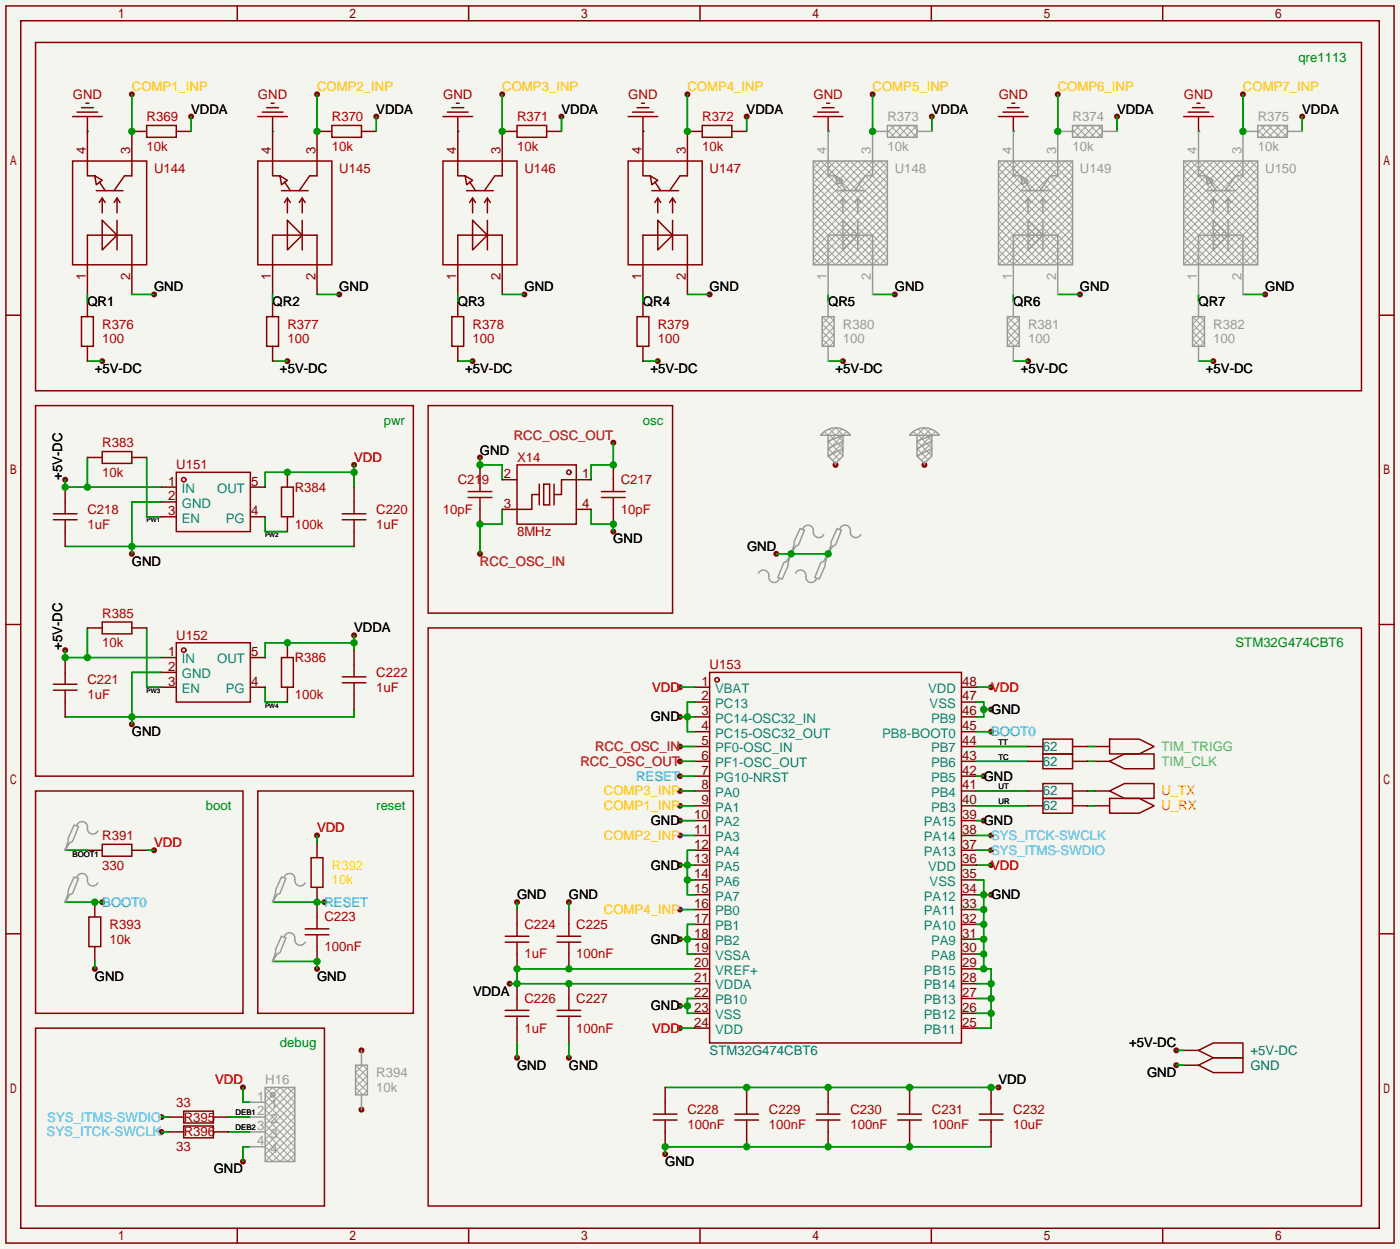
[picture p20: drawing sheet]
<svg xmlns="http://www.w3.org/2000/svg" width="240mm" height="214mm" viewBox="0 0 240 214" stroke-linecap="round" stroke-linejoin="round" font-family="sans-serif">
<defs><g id="words">
<g font-size="2.3" fill="#008000">
<text x="222.6" y="10.6">qre1113</text>
<text x="65.8" y="72.8">pwr</text>
<text x="110.2" y="72.8">osc</text>
<text x="211.8" y="110.9">STM32G474CBT6</text>
<text x="35.3" y="138.8">boot</text>
<text x="64.5" y="138.8">reset</text>
<text x="48" y="179.5">debug</text>
</g>
<g font-size="2.3" fill="#a90000">
<text x="12.5" y="16.9">GND</text>
<text x="44.2" y="16.9">GND</text>
<text x="76" y="16.9">GND</text>
<text x="107.7" y="16.9">GND</text>
<text x="139.5" y="16.9">GND</text>
<text x="171.2" y="16.9">GND</text>
<text x="203" y="16.9">GND</text>
<text x="25.1" y="20.7">R369</text>
<text x="56.9" y="20.7">R370</text>
<text x="88.6" y="20.7">R371</text>
<text x="120.4" y="20.7">R372</text>
<text x="25.1" y="25.8">10k</text>
<text x="26.4" y="29.6">U144</text>
<text x="56.9" y="25.8">10k</text>
<text x="58.2" y="29.6">U145</text>
<text x="88.6" y="25.8">10k</text>
<text x="89.9" y="29.6">U146</text>
<text x="120.4" y="25.8">10k</text>
<text x="121.7" y="29.6">U147</text>
<text x="17.5" y="58.8">100</text>
<text x="17.5" y="56.3">R376</text>
<text x="49.3" y="58.8">100</text>
<text x="49.3" y="56.3">R377</text>
<text x="81" y="58.8">100</text>
<text x="81" y="56.3">R378</text>
<text x="112.8" y="58.8">100</text>
<text x="112.8" y="56.3">R379</text>
<text x="17.5" y="76.6">R383</text>
<text x="17.5" y="81.7">10k</text>
<text x="30.2" y="80.4">U151</text>
<text x="78.5" y="83">C219</text>
<text x="88.6" y="79.2">X14</text>
<text x="106.4" y="83">C217</text>
<text x="15" y="88">C218</text>
<text x="50.5" y="84.2">R384</text>
<text x="64.5" y="88">C220</text>
<text x="75.9" y="88">10pF</text>
<text x="106.4" y="88">10pF</text>
<text x="15" y="90.6">1uF</text>
<text x="50.5" y="90.6">100k</text>
<text x="64.5" y="90.6">1uF</text>
<text x="88.6" y="91.9">8MHz</text>
<text x="17.5" y="105.8">R385</text>
<text x="17.5" y="110.9">10k</text>
<text x="30.2" y="109.6">U152</text>
<text x="50.5" y="113.4">R386</text>
<text x="15" y="117.3">C221</text>
<text x="15" y="119.8">1uF</text>
<text x="50.5" y="119.8">100k</text>
<text x="64.5" y="116">C222</text>
<text x="64.5" y="118.5">1uF</text>
<text x="121.7" y="114.7">U153</text>
<text x="17.5" y="143.9">R391</text>
<text x="17.5" y="149">330</text>
<text x="18.8" y="159.2">R393</text>
<text x="18.8" y="161.7">10k</text>
<text x="55.6" y="157.9">C223</text>
<text x="89.9" y="159.2">C224</text>
<text x="98.8" y="159.2">C225</text>
<text x="55.6" y="163">100nF</text>
<text x="89.9" y="164.2">1uF</text>
<text x="98.8" y="164.2">100nF</text>
<text x="89.9" y="171.9">C226</text>
<text x="98.8" y="171.9">C227</text>
<text x="89.9" y="176.9">1uF</text>
<text x="98.8" y="176.9">100nF</text>
<text x="30.2" y="189.6">33</text>
<text x="117.9" y="190.9">C228</text>
<text x="131.8" y="190.9">C229</text>
<text x="145.8" y="190.9">C230</text>
<text x="159.8" y="190.9">C231</text>
<text x="173.7" y="190.9">C232</text>
<text x="30.2" y="197.3">33</text>
<text x="31.5" y="194.7">R396</text>
<text x="31.5" y="192.2">R395</text>
<text x="117.9" y="193.5">100nF</text>
<text x="131.8" y="193.5">100nF</text>
<text x="145.8" y="193.5">100nF</text>
<text x="159.8" y="193.5">100nF</text>
<text x="173.7" y="193.5">10uF</text>
</g>
<g font-size="2.3" fill="#fc3">
<text x="22.6" y="15.7">COMP1_INP</text>
<text x="54.4" y="15.7">COMP2_INP</text>
<text x="86.1" y="15.7">COMP3_INP</text>
<text x="117.9" y="15.7">COMP4_INP</text>
<text x="149.6" y="15.7">COMP5_INP</text>
<text x="181.4" y="15.7">COMP6_INP</text>
<text x="213.1" y="15.7">COMP7_INP</text>
<text x="103.5" y="136.3">COMP3_INP</text>
<text x="103.5" y="138.8">COMP1_INP</text>
<text x="103.5" y="143.9">COMP2_INP</text>
<text x="103.5" y="156.6">COMP4_INP</text>
</g>
<g font-size="2.3">
<text x="32.8" y="19.5">VDDA</text>
<text x="64.5" y="19.5">VDDA</text>
<text x="96.3" y="19.5">VDDA</text>
<text x="128" y="19.5">VDDA</text>
<text x="159.8" y="19.5">VDDA</text>
<text x="191.5" y="19.5">VDDA</text>
<text x="223.3" y="19.5">VDDA</text>
<text x="15" y="52.5">QR1</text>
<text x="26.4" y="49.9">GND</text>
<text x="46.7" y="52.5">QR2</text>
<text x="58.2" y="49.9">GND</text>
<text x="78.5" y="52.5">QR3</text>
<text x="89.9" y="49.9">GND</text>
<text x="110.2" y="52.5">QR4</text>
<text x="121.7" y="49.9">GND</text>
<text x="142" y="52.5">QR5</text>
<text x="153.4" y="49.9">GND</text>
<text x="173.7" y="52.5">QR6</text>
<text x="185.2" y="49.9">GND</text>
<text x="205.5" y="52.5">QR7</text>
<text x="216.9" y="49.9">GND</text>
<text x="16.3" y="63.9">+5V-DC</text>
<text x="48" y="63.9">+5V-DC</text>
<text x="79.8" y="63.9">+5V-DC</text>
<text x="111.5" y="63.9">+5V-DC</text>
<text x="143.3" y="63.9">+5V-DC</text>
<text x="175" y="63.9">+5V-DC</text>
<text x="206.8" y="63.9">+5V-DC</text>
<text x="82.3" y="77.9">GND</text>
<text x="10.7" y="82.2" transform="rotate(-90 10.7 82.2)">+5V-DC</text>
<text x="105.2" y="93.1">GND</text>
<text x="128.1" y="94.4">GND</text>
<text x="22.6" y="96.9">GND</text>
<text x="10.7" y="111.4" transform="rotate(-90 10.7 111.4)">+5V-DC</text>
<text x="60.7" y="108.4">VDDA</text>
<text x="111.6" y="123.6">GND</text>
<text x="169.9" y="122.3">GND</text>
<text x="22.6" y="126.1">GND</text>
<text x="168.7" y="133.8">GND</text>
<text x="111.6" y="141.4">GND</text>
<text x="168.7" y="141.4">GND</text>
<text x="111.6" y="149">GND</text>
<text x="88.6" y="154.1">GND</text>
<text x="97.5" y="154.1">GND</text>
<text x="169.9" y="154.1">GND</text>
<text x="111.6" y="161.7">GND</text>
<text x="16.3" y="168.1">GND</text>
<text x="54.4" y="168.1">GND</text>
<text x="81.1" y="170.6">VDDA</text>
<text x="111.6" y="173.1">GND</text>
<text x="193.6" y="179.5">+5V-DC</text>
<text x="88.6" y="183.3">GND</text>
<text x="97.5" y="183.3">GND</text>
<text x="171.2" y="185.8">VDD</text>
<text x="196.7" y="184.6">GND</text>
<text x="36.6" y="201.1">GND</text>
<text x="114" y="199.8">GND</text>
</g>
<g font-size="2.3" fill="#999">
<text x="152.1" y="20.7">R373</text>
<text x="183.9" y="20.7">R374</text>
<text x="215.6" y="20.7">R375</text>
<text x="141.7" y="26.3" transform="rotate(-90 141.7 26.3)">4</text>
<text x="149.3" y="26.3" transform="rotate(-90 149.3 26.3)">3</text>
<text x="152.1" y="25.8">10k</text>
<text x="153.4" y="29.6">U148</text>
<text x="173.5" y="26.3" transform="rotate(-90 173.5 26.3)">4</text>
<text x="181.1" y="26.3" transform="rotate(-90 181.1 26.3)">3</text>
<text x="183.9" y="25.8">10k</text>
<text x="185.2" y="29.6">U149</text>
<text x="205.2" y="26.3" transform="rotate(-90 205.2 26.3)">4</text>
<text x="212.8" y="26.3" transform="rotate(-90 212.8 26.3)">3</text>
<text x="215.6" y="25.8">10k</text>
<text x="216.9" y="29.6">U150</text>
<text x="141.7" y="47.9" transform="rotate(-90 141.7 47.9)">1</text>
<text x="149.3" y="47.9" transform="rotate(-90 149.3 47.9)">2</text>
<text x="173.5" y="47.9" transform="rotate(-90 173.5 47.9)">1</text>
<text x="181.1" y="47.9" transform="rotate(-90 181.1 47.9)">2</text>
<text x="205.2" y="47.9" transform="rotate(-90 205.2 47.9)">1</text>
<text x="212.8" y="47.9" transform="rotate(-90 212.8 47.9)">2</text>
<text x="144.5" y="58.8">100</text>
<text x="144.5" y="56.3">R380</text>
<text x="176.3" y="58.8">100</text>
<text x="176.3" y="56.3">R381</text>
<text x="208" y="58.8">100</text>
<text x="208" y="56.3">R382</text>
<text x="45.5" y="185.8">H16</text>
<text x="64.5" y="184.6">R394</text>
<text x="44.1" y="188.6">1</text>
<text x="44.1" y="191.1">2</text>
<text x="46.4" y="189.9">1</text>
<text x="64.5" y="187.1">10k</text>
<text x="44.1" y="193.7">3</text>
<text x="44.1" y="196.2">4</text>
<text x="46.4" y="192.4">2</text>
<text x="46.4" y="195">3</text>
<text x="46.4" y="197.5">4</text>
</g>
<g font-size="2.3" fill="#840000">
<text x="14.7" y="26.3" transform="rotate(-90 14.7 26.3)">4</text>
<text x="22.3" y="26.3" transform="rotate(-90 22.3 26.3)">3</text>
<text x="46.5" y="26.3" transform="rotate(-90 46.5 26.3)">4</text>
<text x="54.1" y="26.3" transform="rotate(-90 54.1 26.3)">3</text>
<text x="78.2" y="26.3" transform="rotate(-90 78.2 26.3)">4</text>
<text x="85.8" y="26.3" transform="rotate(-90 85.8 26.3)">3</text>
<text x="110" y="26.3" transform="rotate(-90 110 26.3)">4</text>
<text x="117.6" y="26.3" transform="rotate(-90 117.6 26.3)">3</text>
<text x="14.7" y="47.9" transform="rotate(-90 14.7 47.9)">1</text>
<text x="22.3" y="47.9" transform="rotate(-90 22.3 47.9)">2</text>
<text x="46.5" y="47.9" transform="rotate(-90 46.5 47.9)">1</text>
<text x="54.1" y="47.9" transform="rotate(-90 54.1 47.9)">2</text>
<text x="78.2" y="47.9" transform="rotate(-90 78.2 47.9)">1</text>
<text x="85.8" y="47.9" transform="rotate(-90 85.8 47.9)">2</text>
<text x="110" y="47.9" transform="rotate(-90 110 47.9)">1</text>
<text x="117.6" y="47.9" transform="rotate(-90 117.6 47.9)">2</text>
<text x="28.8" y="83.2">1</text>
<text x="43.1" y="83.2">5</text>
<text x="86.4" y="81.9">2</text>
<text x="99.8" y="81.9">1</text>
<text x="28.8" y="85.7">2</text>
<text x="28.8" y="88.3">3</text>
<text x="43.1" y="88.3">4</text>
<text x="86.4" y="87">3</text>
<text x="99.8" y="87">4</text>
<text x="28.8" y="112.4">1</text>
<text x="43.1" y="112.4">5</text>
<text x="28.8" y="114.9">2</text>
<text x="28.8" y="117.5">3</text>
<text x="43.1" y="117.5">4</text>
<text x="120.3" y="117.5">1</text>
<text x="165" y="117.5">48</text>
<text x="120.3" y="120">2</text>
<text x="120.3" y="122.6">3</text>
<text x="120.3" y="125.1">4</text>
<text x="165" y="125.1">45</text>
<text x="165" y="122.6">46</text>
<text x="165" y="120">47</text>
<text x="120.3" y="127.6">5</text>
<text x="120.3" y="130.2">6</text>
<text x="165" y="130.2">43</text>
<text x="165" y="127.6">44</text>
<text x="120.3" y="132.7">7</text>
<text x="120.3" y="135.3">8</text>
<text x="120.3" y="137.8">9</text>
<text x="165" y="137.8">40</text>
<text x="165" y="135.3">41</text>
<text x="165" y="132.7">42</text>
<text x="119" y="140.3">10</text>
<text x="119" y="142.9">11</text>
<text x="165" y="142.9">38</text>
<text x="165" y="140.3">39</text>
<text x="119" y="145.4">12</text>
<text x="119" y="148">13</text>
<text x="165" y="148">36</text>
<text x="165" y="145.4">37</text>
<text x="119" y="150.5">14</text>
<text x="119" y="153">15</text>
<text x="119" y="155.6">16</text>
<text x="165" y="155.6">33</text>
<text x="165" y="153">34</text>
<text x="165" y="150.5">35</text>
<text x="119" y="158.1">17</text>
<text x="119" y="160.7">18</text>
<text x="165" y="160.7">31</text>
<text x="165" y="158.1">32</text>
<text x="119" y="163.2">19</text>
<text x="119" y="165.7">20</text>
<text x="165" y="165.7">29</text>
<text x="165" y="163.2">30</text>
<text x="119" y="168.3">21</text>
<text x="119" y="170.8">22</text>
<text x="119" y="173.4">23</text>
<text x="165" y="173.4">26</text>
<text x="165" y="170.8">27</text>
<text x="165" y="168.3">28</text>
<text x="119" y="175.9">24</text>
<text x="165" y="175.9">25</text>
</g>
<g font-size="2.3" fill="#c33">
<text x="88.1" y="75.3">RCC_OSC_OUT</text>
<text x="82.3" y="96.9">RCC_OSC_IN</text>
<text x="99.5" y="131.2">RCC_OSC_OUT</text>
<text x="102" y="128.7">RCC_OSC_IN</text>
</g>
<g font-size="2.3" fill="#f00">
<text x="60.7" y="79.2">VDD</text>
<text x="111.8" y="118.5">VDD</text>
<text x="169.9" y="118.5">VDD</text>
<text x="54.4" y="142.7">VDD</text>
<text x="26.4" y="145.2">VDD</text>
<text x="169.9" y="149">VDD</text>
<text x="111.8" y="176.9">VDD</text>
<text x="36.9" y="185.8">VDD</text>
</g>
<g font-size="2.3" fill="#008484">
<text x="31.2" y="84.5">IN</text>
<text x="31.2" y="87">GND</text>
<text x="31.2" y="89.5">EN</text>
<text x="37.2" y="84.5">OUT</text>
<text x="38.7" y="89.5">PG</text>
<text x="31.2" y="113.7">IN</text>
<text x="37.2" y="113.7">OUT</text>
<text x="31.2" y="116.2">GND</text>
<text x="31.2" y="118.8">EN</text>
<text x="38.7" y="118.8">PG</text>
<text x="122.6" y="118.8">VBAT</text>
<text x="159.1" y="118.8">VDD</text>
<text x="122.6" y="121.3">PC13</text>
<text x="122.6" y="123.8">PC14-OSC32_IN</text>
<text x="159.4" y="121.3">VSS</text>
<text x="159.6" y="123.8">PB9</text>
<text x="122.6" y="126.4">PC15-OSC32_OUT</text>
<text x="122.6" y="128.9">PF0-OSC_IN</text>
<text x="122.6" y="131.5">PF1-OSC_OUT</text>
<text x="151.2" y="126.4">PB8-BOOT0</text>
<text x="159.6" y="131.5">PB6</text>
<text x="159.6" y="128.9">PB7</text>
<text x="122.6" y="134">PG10-NRST</text>
<text x="122.6" y="136.5">PA0</text>
<text x="159.6" y="136.5">PB4</text>
<text x="159.6" y="134">PB5</text>
<text x="122.6" y="139.1">PA1</text>
<text x="122.6" y="141.6">PA2</text>
<text x="158.4" y="141.6">PA15</text>
<text x="159.6" y="139.1">PB3</text>
<text x="122.6" y="144.2">PA3</text>
<text x="122.6" y="146.7">PA4</text>
<text x="122.6" y="149.2">PA5</text>
<text x="158.4" y="146.7">PA13</text>
<text x="158.4" y="144.2">PA14</text>
<text x="159.1" y="149.2">VDD</text>
<text x="122.6" y="151.8">PA6</text>
<text x="122.6" y="154.3">PA7</text>
<text x="158.4" y="154.3">PA12</text>
<text x="159.4" y="151.8">VSS</text>
<text x="122.6" y="156.9">PB0</text>
<text x="122.6" y="159.4">PB1</text>
<text x="122.6" y="161.9">PB2</text>
<text x="158.4" y="159.4">PA10</text>
<text x="158.4" y="156.9">PA11</text>
<text x="159.6" y="161.9">PA9</text>
<text x="122.6" y="164.5">VSSA</text>
<text x="122.6" y="167">VREF+</text>
<text x="158.4" y="167">PB15</text>
<text x="159.6" y="164.5">PA8</text>
<text x="122.6" y="169.6">VDDA</text>
<text x="122.6" y="172.1">PB10</text>
<text x="158.4" y="172.1">PB13</text>
<text x="158.4" y="169.6">PB14</text>
<text x="122.6" y="174.6">VSS</text>
<text x="122.6" y="177.2">VDD</text>
<text x="158.4" y="177.2">PB11</text>
<text x="158.4" y="174.6">PB12</text>
</g>
<g font-size="2.3" fill="#36f">
<text x="169.9" y="126.1">BOOT0</text>
<text x="109.1" y="133.8">RESET</text>
<text x="17.5" y="155.4">BOOT0</text>
<text x="55.6" y="155.4">RESET</text>
</g>
<g font-size="2.3" fill="#006464">
<text x="178.8" y="128.7">62</text>
<text x="178.8" y="131.2">62</text>
<text x="178.8" y="136.3">62</text>
<text x="178.8" y="138.8">62</text>
<text x="121.7" y="180.8">STM32G474CBT6</text>
<text x="214.4" y="180.8">+5V-DC</text>
<text x="214.4" y="183.3">GND</text>
</g>
<g font-size="2.3" fill="#6c3">
<text x="199.1" y="131.2">TIM_CLK</text>
<text x="199.1" y="128.7">TIM_TRIGG</text>
</g>
<g font-size="2.3" fill="#f60">
<text x="199.1" y="136.3">U_TX</text>
<text x="199.1" y="138.8">U_RX</text>
</g>
<g font-size="2.3" fill="#6cf">
<text x="169.9" y="143.9">SYS_ITCK-SWCLK</text>
<text x="169.9" y="146.5">SYS_ITMS-SWDIO</text>
<text x="8" y="194.7">SYS_ITCK-SWCLK</text>
<text x="8.1" y="192.2">SYS_ITMS-SWDIO</text>
</g>
<g font-size="2.3" fill="#ff0">
<text x="56.9" y="149">R392</text>
<text x="56.9" y="151.5">10k</text>
</g>
<g font-size="1.3">
<text x="171.2" y="130.2">TC</text>
<text x="171.2" y="127.6">TT</text>
<text x="171.2" y="135.2">UT</text>
<text x="171.2" y="137.8">UR</text>
<text x="12.4" y="146.9">BOOT1</text>
<text x="40.4" y="191.1">DEB1</text>
<text x="40.4" y="193.7">DEB2</text>
</g>
<g font-size="1.1">
<text x="25.1" y="89.5">PW1</text>
<text x="45.5" y="92.1">PW2</text>
<text x="25.1" y="118.7">PW3</text>
<text x="45.5" y="121.3">PW4</text>
</g>
</g></defs>
<path d="M0 0h240v214h-240z" fill="#f5f5f0"/>
<g fill="#850000">
<circle cx="143.3" cy="79.7" r=".51"/>
<circle cx="158.5" cy="79.7" r=".51"/>
<circle cx="62" cy="190.2" r=".51"/>
<circle cx="62" cy="180" r=".51"/>
<circle cx="41.7" cy="199" r=".51"/>
<circle cx="105.2" cy="91.1" r=".51"/>
<circle cx="105.2" cy="75.9" r=".51"/>
<circle cx="82.3" cy="94.9" r=".51"/>
<circle cx="82.3" cy="78.4" r=".51"/>
<circle cx="11.2" cy="82.2" r=".51"/>
<circle cx="22.6" cy="94.9" r=".51"/>
<circle cx="60.7" cy="79.7" r=".51"/>
<circle cx="11.2" cy="111.4" r=".51"/>
<circle cx="22.6" cy="124.1" r=".51"/>
<circle cx="60.7" cy="108.9" r=".51"/>
<circle cx="17.5" cy="154.6" r=".51"/>
<circle cx="169.9" cy="117.8" r=".51"/>
<circle cx="169.9" cy="148.2" r=".51"/>
<circle cx="116.6" cy="176.2" r=".51"/>
<circle cx="114" cy="197.8" r=".51"/>
<circle cx="171.2" cy="186.3" r=".51"/>
<circle cx="41.7" cy="186.3" r=".51"/>
<circle cx="26.4" cy="145.7" r=".51"/>
<circle cx="169.9" cy="125.4" r=".51"/>
<circle cx="116.6" cy="148.2" r=".51"/>
<circle cx="116.6" cy="160.9" r=".51"/>
<circle cx="116.6" cy="172.4" r=".51"/>
<circle cx="116.6" cy="140.6" r=".51"/>
<circle cx="116.6" cy="127.9" r=".51"/>
<circle cx="116.6" cy="130.5" r=".51"/>
<circle cx="116.6" cy="133" r=".51"/>
<circle cx="116.6" cy="117.8" r=".51"/>
<circle cx="55.6" cy="154.6" r=".51"/>
<circle cx="54.4" cy="166" r=".51"/>
<circle cx="17.5" cy="61.9" r=".51"/>
<circle cx="49.3" cy="61.9" r=".51"/>
<circle cx="81" cy="61.9" r=".51"/>
<circle cx="112.8" cy="61.9" r=".51"/>
<circle cx="144.5" cy="61.9" r=".51"/>
<circle cx="176.3" cy="61.9" r=".51"/>
<circle cx="208" cy="61.9" r=".51"/>
<circle cx="32.8" cy="20" r=".51"/>
<circle cx="64.5" cy="20" r=".51"/>
<circle cx="96.3" cy="20" r=".51"/>
<circle cx="128" cy="20" r=".51"/>
<circle cx="159.8" cy="20" r=".51"/>
<circle cx="191.5" cy="20" r=".51"/>
<circle cx="223.3" cy="20" r=".51"/>
<circle cx="22.6" cy="16.2" r=".51"/>
<circle cx="54.4" cy="16.2" r=".51"/>
<circle cx="86.1" cy="16.2" r=".51"/>
<circle cx="117.9" cy="16.2" r=".51"/>
<circle cx="149.6" cy="16.2" r=".51"/>
<circle cx="181.4" cy="16.2" r=".51"/>
<circle cx="213.1" cy="16.2" r=".51"/>
<circle cx="201.7" cy="182.5" r=".51"/>
<circle cx="26.4" cy="50.5" r=".51"/>
<circle cx="58.2" cy="50.5" r=".51"/>
<circle cx="89.9" cy="50.5" r=".51"/>
<circle cx="121.7" cy="50.5" r=".51"/>
<circle cx="153.4" cy="50.5" r=".51"/>
<circle cx="185.2" cy="50.5" r=".51"/>
<circle cx="216.9" cy="50.5" r=".51"/>
<circle cx="116.6" cy="138.1" r=".51"/>
<circle cx="116.6" cy="143.2" r=".51"/>
<circle cx="116.6" cy="135.5" r=".51"/>
<circle cx="116.6" cy="155.9" r=".51"/>
<circle cx="116.6" cy="122.8" r=".51"/>
<circle cx="97.5" cy="154.6" r=".51"/>
<circle cx="88.6" cy="154.6" r=".51"/>
<circle cx="97.5" cy="181.3" r=".51"/>
<circle cx="88.6" cy="181.3" r=".51"/>
<circle cx="87.4" cy="168.6" r=".51"/>
<circle cx="169.9" cy="121.6" r=".51"/>
<circle cx="169.9" cy="153.3" r=".51"/>
<circle cx="169.9" cy="143.2" r=".51"/>
<circle cx="169.9" cy="145.7" r=".51"/>
<circle cx="27.7" cy="191.4" r=".51"/>
<circle cx="27.7" cy="194" r=".51"/>
<circle cx="16.3" cy="166" r=".51"/>
<circle cx="54.4" cy="143.2" r=".51"/>
<circle cx="201.7" cy="180" r=".51"/>
<circle cx="133.1" cy="94.9" r=".51"/>
<circle cx="168.7" cy="140.6" r=".51"/>
<circle cx="168.7" cy="133" r=".51"/>
</g>
<g fill="none" stroke="#850000" stroke-width=".25">
<path d="M1 1h238v212h-238zM3.6 3.6h232.9v206.9h-232.9zM6.1 7.3h227.3v59.7h-227.3zM12.4 20h5.1M13.2 19.2h3.6M14 18.5h2M14.7 17.7h.5M15 20v10.1h1.3M40.7 1v2.6M44.2 20h5.1M45 19.2h3.5M45.7 18.5h2.1"/>
<path d="M46.5 17.7h.5M46.7 20v10.1h1.3M75.9 20h5.1M76.7 19.2h3.6M77.5 18.5h2M78.2 17.7h.5M78.5 20v10.1h1.3M80.3 1v2.6M107.7 20h5.1M108.5 19.2h3.5M109.2 18.5h2.1M110 17.7h.5"/>
<path d="M110.2 20v10.1h1.3M120 1v2.6M139.4 20h5.1M140.2 19.2h3.6M141 18.5h2M141.7 17.7h.5M142 20v2.5M159.7 1v2.6M171.2 20h5.1M172 19.2h3.5M172.7 18.5h2.1M173.5 17.7h.5"/>
<path d="M173.7 20v2.5M199.3 1v2.6M202.9 20h5.1M203.7 19.2h3.6M204.5 18.5h2M205.2 17.7h.5M205.5 20v2.5M12.4 27.6h12.7v17.8h-12.7zM16.3 30.1l1.2 .8-1 .8zM16.5 32.7h4.6M17 31.2l1 1.5M17.5 37.8l2.6 2.5-2.6 2.5z"/>
<path d="M17.5 33.9v2.6M17.5 33.9l-.5 .8M17.5 33.9l.5 .8M20.1 33.9v2.6M20.1 37.8v5M20.1 33.9l-.5 .8M20.1 33.9l.5 .8M25.1 21.5h5.1v2h-5.1zM25.1 22.5h-2.5v7.6h-1.3l-1.7 2.6M30.2 22.5h2.6M44.2 27.6h12.7v17.8h-12.7zM48 30.1l1.3 .8-1 .8z"/>
<path d="M48.3 32.7h4.5M48.8 31.2l1 1.5M49.3 37.8l2.5 2.5-2.5 2.5zM49.3 33.9v2.6M49.3 33.9l-.5 .8M49.3 33.9l.5 .8M51.8 33.9v2.6M51.8 37.8v5M51.8 33.9l-.5 .8M51.8 33.9l.5 .8M56.9 21.5h5.1v2h-5.1zM56.9 22.5h-2.5v7.6h-1.3l-1.8 2.6"/>
<path d="M62 22.5h2.5M75.9 27.6h12.7v17.8h-12.7zM79.8 30.1l1.2 .8-1 .8zM80 32.7h4.6M80.5 31.2l1 1.5M81 37.8l2.6 2.5-2.6 2.5zM81 33.9v2.6M81 33.9l-.5 .8M81 33.9l.5 .8M83.6 33.9v2.6M83.6 37.8v5M83.6 33.9l-.5 .8"/>
<path d="M83.6 33.9l.5 .8M88.6 21.5h5.1v2h-5.1zM88.6 22.5h-2.5v7.6h-1.3l-1.7 2.6M93.7 22.5h2.6M107.7 27.6h12.7v17.8h-12.7zM111.5 30.1l1.3 .8-1 .8zM111.8 32.7h4.5M112.3 31.2l1 1.5M112.8 37.8l2.5 2.5-2.5 2.5zM112.8 33.9v2.6M112.8 33.9l-.5 .8M112.8 33.9l.5 .8"/>
<path d="M115.3 33.9v2.6M115.3 37.8v5M115.3 33.9l-.5 .8M115.3 33.9l.5 .8M120.4 21.5h5.1v2h-5.1zM120.4 22.5h-2.5v7.6h-1.3l-1.8 2.6M125.5 22.5h2.5M1 54h2.6M14 54.3h2v5h-2zM15 50.5v-10.2h7.6v10.2M15 51.7v2.6M15 59.3v2.6"/>
<path d="M45.7 54.3h2.1v5h-2.1zM46.7 50.5v-10.2h7.7v10.2M46.7 51.7v2.6M46.7 59.3v2.6M77.5 54.3h2v5h-2zM78.5 50.5v-10.2h7.6v10.2M78.5 51.7v2.6M78.5 59.3v2.6M109.2 54.3h2.1v5h-2.1zM110.2 50.5v-10.2h7.7v10.2M110.2 51.7v2.6M110.2 59.3v2.6"/>
<path d="M236.5 54h2.5M6.1 69.5h64.8v63.5h-64.8zM15 78.4h2.5M17.5 77.4h5.1v2h-5.1zM22.6 78.4h2.5M73.4 69.5h41.9v35.6h-41.9zM82.3 79.7v4.5M88.6 79.7h10.2v10.1h-10.2zM105.2 79.7v4.5M9.1 88h4.1M9.1 89.1h4.1M11.2 83.5v4.5"/>
<path d="M11.2 89.1v4.5M27.7 83.5h2.5M27.7 86h2.5M27.7 88.6h2.5M30.2 80.9h12.7v10.2h-12.7zM42.9 83.5h2.6M42.9 88.6h2.6M48.3 83.5h2v5.1h-2zM49.3 80.9v2.6M49.3 88.6v2.5M58.7 88h4M58.7 89.1h4"/>
<path d="M60.7 83.5v4.5M60.7 89.1v4.5M80.3 84.2h4M80.3 85.3h4M82.3 85.3v4.5M86.1 82.2h2.5M92.5 84.7h-1.3v2.6h-5.1M92.5 83v3.5M93.2 83h1v3.5h-1zM95 83v3.5M98.8 87.3h2.5M101.3 82.2h-5v2.5h-1.3"/>
<path d="M103.1 84.2h4.1M103.1 85.3h4.1M105.2 85.3v4.5M1 107h2.6M9.1 117.3h4.1M9.1 118.3h4.1M11.2 112.7v4.6M11.2 118.3v4.5M15 107.6h2.5M17.5 106.6h5.1v2h-5.1zM22.6 107.6h2.5M27.7 112.7h2.5"/>
<path d="M27.7 115.2h2.5M27.7 117.8h2.5M30.2 110.1h12.7v10.2h-12.7zM42.9 112.7h2.6M42.9 117.8h2.6M48.3 112.7h2v5.1h-2zM49.3 110.1v2.6M49.3 117.8v2.5M58.7 116h4M58.7 117h4M60.7 111.4v4.6M60.7 117v4.6"/>
<path d="M73.4 107.6h160v99.1h-160zM119.1 117.8h2.6M121.7 115.2h43.1v63.5h-43.1zM164.8 117.8h2.6M236.5 107h2.5M6.1 135.5h35.6v38.1h-35.6zM44.2 135.5h26.7v38.1h-26.7zM119.1 130.5h2.6M119.1 120.3h2.6M119.1 122.8h2.6M119.1 125.4h2.6M119.1 127.9h2.6"/>
<path d="M119.1 133h2.6M119.1 135.5h2.6M119.1 138.1h2.6M164.8 130.5h2.6M164.8 120.3h2.6M164.8 122.8h2.6M164.8 125.4h2.6M164.8 127.9h2.6M164.8 133h2.6M164.8 135.5h2.6M164.8 138.1h2.6M176.3 130.5h2.5"/>
<path d="M176.3 127.9h2.5M176.3 135.5h2.5M176.3 138.1h2.5M178.8 126.7h5.1v2.5h-5.1zM178.8 129.2h5.1v2.5h-5.1zM178.8 134.3h5.1v2.5h-5.1zM178.8 136.8h5.1v2.6h-5.1zM183.9 130.5h2.5M183.9 127.9h2.5M183.9 135.5h2.5M183.9 138.1h2.5M187.7 130.5h2.5"/>
<path d="M187.7 127.9h2.5M187.7 135.5h2.5M187.7 138.1h2.5M190.2 130.5l2.6-1.3h5.1v2.5h-5.1zM190.2 135.5l2.6-1.2h5.1v2.5h-5.1zM190.2 136.8h5.1l2.6 1.3-2.6 1.3h-5.1zM190.2 126.7h5.1l2.6 1.2-2.6 1.3h-5.1zM15 145.7h2.5M15.2 157.1h2.1v5.1h-2.1zM16.3 154.6v2.5M17.5 144.7h5.1v2h-5.1zM22.6 145.7h2.5"/>
<path d="M52.3 159.2h4.1M53.3 147h2.1v5.1h-2.1zM54.4 144.4v2.6M54.4 152.1v7.1M88.6 155.9v4.5M97.5 155.9v4.5M119.1 145.7h2.6M119.1 140.6h2.6M119.1 143.2h2.6M119.1 148.2h2.6M119.1 150.8h2.6M119.1 153.3h2.6"/>
<path d="M119.1 155.9h2.6M119.1 158.4h2.6M164.8 145.7h2.6M164.8 140.6h2.6M164.8 143.2h2.6M164.8 148.2h2.6M164.8 150.8h2.6M164.8 153.3h2.6M164.8 155.9h2.6M164.8 158.4h2.6M1 160h2.6M6.1 176.2h49.5v30.5h-49.5z"/>
<path d="M16.3 162.2v2.6M52.3 160.2h4.1M54.4 160.2v4.6M86.6 173.1h4.1M86.6 174.2h4.1M86.6 161.5h4.1M86.6 160.4h4.1M88.6 161.5v4.5M88.6 168.6v4.5M88.6 174.2v4.5M95.5 173.1h4.1M95.5 174.2h4.1"/>
<path d="M95.5 161.5h4.1M95.5 160.4h4.1M97.5 161.5v4.5M97.5 168.6v4.5M97.5 174.2v4.5M119.1 160.9h2.6M119.1 163.5h2.6M119.1 166h2.6M119.1 168.6h2.6M119.1 171.1h2.6M119.1 173.6h2.6M119.1 176.2h2.6"/>
<path d="M164.8 160.9h2.6M164.8 163.5h2.6M164.8 166h2.6M164.8 168.6h2.6M164.8 171.1h2.6M164.8 173.6h2.6M164.8 176.2h2.6M202.9 180h2.6M205.5 180l2.5-1.3h5.1v2.6h-5.1zM236.5 160h2.5M29 194h2.5M29 191.4h2.5"/>
<path d="M31.5 192.9h5.1v2.1h-5.1zM31.5 190.4h5.1v2h-5.1zM36.6 194h2.5M36.6 191.4h2.5M112 190.9h4.1M112 191.9h4.1M114 186.3v4.6M114 191.9v4.6M126 190.9h4M126 191.9h4M128 186.3v4.6M128 191.9v4.6"/>
<path d="M140 190.9h4M140 191.9h4M142 186.3v4.6M142 191.9v4.6M153.9 190.9h4.1M153.9 191.9h4.1M156 186.3v4.6M156 191.9v4.6M167.9 190.9h4.1M167.9 191.9h4.1M169.9 186.3v4.6M169.9 191.9v4.6"/>
<path d="M202.9 182.5h2.6M205.5 182.5l2.5-1.2h5.1v2.5h-5.1zM40.7 210.5v2.5M80.3 210.5v2.5M120 210.5v2.5M159.7 210.5v2.5M199.3 210.5v2.5"/>
<circle cx="31.5" cy="82.2" r=".38"/>
<circle cx="97.5" cy="80.9" r=".38"/>
<circle cx="31.5" cy="111.4" r=".38"/>
<circle cx="122.9" cy="116.5" r=".38"/>
</g>
<g fill="none" stroke="#009600" stroke-width=".25">
<path d="M22.6 16.2v6.3M32.8 20v2.5M54.4 16.2v6.3M64.5 20v2.5M86.1 16.2v6.3M96.3 20v2.5M117.9 16.2v6.3M128 20v2.5M149.6 16.2v6.3M159.8 20v2.5M181.4 16.2v6.3M191.5 20v2.5"/>
<path d="M213.1 16.2v6.3M223.3 20v2.5M15 22.5h.1M46.7 22.5h.1M78.5 22.5h.1M110.2 22.5h.1M142 22.5h.1M173.7 22.5h.1M205.5 22.5h.1M15 50.5v1.2M22.6 50.5h3.8M46.7 50.5v1.2"/>
<path d="M54.4 50.5h3.8M78.5 50.5v1.2M86.1 50.5h3.8M110.2 50.5v1.2M117.9 50.5h3.8M142 50.5v1.2M149.6 50.5h3.8M173.7 50.5v1.2M181.4 50.5h3.8M205.5 50.5v1.2M213.1 50.5h3.8M15 78.4v5.1"/>
<path d="M15 61.9h2.5M25.1 78.4v10.2h2.6M46.7 61.9h2.6M60.7 79.7v3.8M78.5 61.9h2.5M82.3 78.4v1.3h3.8v2.5M105.2 75.9v3.8h-3.9v2.5M110.2 61.9h2.6M142 61.9h2.5M173.7 61.9h2.6M205.5 61.9h2.5M11.2 82.2v1.3h16.5"/>
<path d="M11.2 93.6h49.5M27.7 86h-5.1v8.9M45.5 88.6v2.5h3.8M60.7 80.9h-15.2v2.6M86.1 87.3v2.5h-3.8v5.1M101.3 87.3v2.5h3.9v1.3M133.1 94.9h8.9M11.2 111.4v1.3h16.5M15 107.6v5.1M25.1 107.6v10.2h2.6M27.7 115.2h-5.1v8.9M45.5 117.8v2.5h3.8"/>
<path d="M60.7 110.1h-15.2v2.6M60.7 108.9v2.5M116.6 117.8h2.5M167.4 117.8h2.5M60.7 121.6v1.2h-49.5M116.6 122.8h2.5M116.6 130.5h2.5M116.6 127.9h2.5M116.6 133h2.5M116.6 138.1h2.5M116.6 135.5h2.5M119.1 120.3h-1.2v5.1h1.2"/>
<path d="M167.4 120.3h1.3v2.5h-1.3M167.4 130.5h8.9M167.4 125.4h2.5M167.4 127.9h8.9M167.4 133h1.3M167.4 138.1h8.9M167.4 135.5h8.9M168.7 121.6h1.2M186.4 130.5h1.3M186.4 127.9h1.3M186.4 138.1h1.3M186.4 135.5h1.3"/>
<path d="M11.2 154.6h6.3M11.2 145.7h3.8M25.1 145.7h1.3M46.7 154.6h8.9M54.4 143.2v1.2M88.6 154.6v1.3M97.5 154.6v1.3M116.6 148.2h2.5M116.6 140.6h2.5M116.6 143.2h2.5M116.6 155.9h2.5M117.9 150.8h1.2"/>
<path d="M119.1 145.7h-1.2v7.6h1.2M119.1 158.4h-1.2v5.1h1.2M167.4 148.2h2.5M167.4 145.7h2.5M167.4 150.8h1.3v15.2M167.4 153.3h2.5M167.4 158.4h1.3M167.4 140.6h1.3M167.4 143.2h2.5M167.4 155.9h1.3M16.3 164.8v1.2M46.7 164.8h7.7v1.2"/>
<path d="M87.4 168.6h31.7M88.6 178.7v2.6M97.5 178.7v2.6M116.6 176.2h2.5M116.6 160.9h2.5M116.6 172.4h1.3M119.1 171.1h-1.2v2.5h1.2M119.1 166h-30.5v2.6M167.4 166h2.5v10.2h-2.5M167.4 160.9h1.3M167.4 163.5h1.3M167.4 173.6h2.5"/>
<path d="M167.4 171.1h2.5M167.4 168.6h2.5M201.7 180h1.2M27.7 194h1.3M27.7 191.4h1.3M39.1 194h3.8M39.1 191.4h3.8M41.7 186.3v2.6h1.2M42.9 196.5h-1.2v2.5M114 186.3h57.2M169.9 196.5h-55.9v1.3M201.7 182.5h1.2"/>
</g>
<g fill="none" stroke="#999" stroke-width=".25">
<path d="M139.4 27.6h12.7v17.8h-12.7zM142 22.5v7.6h1.3M143.3 30.1l1.2 .8-1 .8zM143.5 32.7h4.6M144 31.2l1 1.5M144.5 37.8l2.6 2.5-2.6 2.5zM144.5 33.9v2.6M144.5 33.9l-.5 .8M144.5 33.9l.5 .8M147.1 33.9v2.6M147.1 37.8v5M147.1 33.9l-.5 .8"/>
<path d="M147.1 33.9l.5 .8M152.1 21.5h5.1v2h-5.1zM152.1 22.5h-2.5v7.6h-1.3l-1.7 2.6M157.2 22.5h2.6M171.2 27.6h12.7v17.8h-12.7zM173.7 22.5v7.6h1.3M175 30.1l1.3 .8-1 .8zM175.3 32.7h4.5M175.8 31.2l1 1.5M176.3 37.8l2.5 2.5-2.5 2.5zM176.3 33.9v2.6M176.3 33.9l-.5 .8"/>
<path d="M176.3 33.9l.5 .8M178.8 33.9v2.6M178.8 37.8v5M178.8 33.9l-.5 .8M178.8 33.9l.5 .8M183.9 21.5h5.1v2h-5.1zM183.9 22.5h-2.5v7.6h-1.3l-1.8 2.6M189 22.5h2.5M202.9 27.6h12.7v17.8h-12.7zM205.5 22.5v7.6h1.3M206.8 30.1l1.2 .8-1 .8zM207 32.7h4.6"/>
<path d="M207.5 31.2l1 1.5M208 37.8l2.6 2.5-2.6 2.5zM208 33.9v2.6M208 33.9l-.5 .8M208 33.9l.5 .8M210.6 33.9v2.6M210.6 37.8v5M210.6 33.9l-.5 .8M210.6 33.9l.5 .8M215.6 21.5h5.1v2h-5.1zM215.6 22.5h-2.5v7.6h-1.3l-1.7 2.6M220.7 22.5h2.6"/>
<path d="M141 54.3h2v5h-2zM142 50.5v-10.2h7.6v10.2M142 51.7v2.6M142 59.3v2.6M172.7 54.3h2.1v5h-2.1zM173.7 50.5v-10.2h7.7v10.2M173.7 51.7v2.6M173.7 59.3v2.6M204.5 54.3h2v5h-2zM205.5 50.5v-10.2h7.6v10.2M205.5 51.7v2.6M205.5 59.3v2.6"/>
<path d="M141.2 74.1a3.2 3.2 0 0 1 4.6 .5h-5.1zM142 74.6v3.5l1.3 1.3 1.2-1.3v-3.5l-2.5 1M143.3 79.2v.5M144.5 75.6l-2.5 1.3M144.5 76.9l-2.5 1.2M156.4 74.1a3.2 3.2 0 0 1 4.6 .5h-5zM157.2 74.6v3.5l1.3 1.3 1.3-1.3v-3.5l-2.6 1M158.5 79.2v.5M159.8 75.6l-2.6 1.3M159.8 76.9l-2.6 1.2M130 98.2a.98 .98 0 0 1 1.3-.4 .98 .98 0 0 1 .5 1.2 .93 .93 0 0 0 .8 .8 .93 .93 0 0 0 1-.6M135.6 94.9l-.5 1.5v.5l-1 2.3-.8-.2 1.1-2.6 .5-.2z"/>
<path d="M135.6 94.7v.5M136.4 98.2a.98 .98 0 0 1 1.3-.4 .98 .98 0 0 1 .5 1.2 .93 .93 0 0 0 .8 .8 .93 .93 0 0 0 1-.6M137.2 90.6l.7 .2-1 2.6-.5 .2-.8 1.3 .5-1.5v-.5zM137.7 90.6a.93 .93 0 0 1 1.1-.6 .93 .93 0 0 1 .6 1.1 .94 .94 0 0 0 .7 1 .94 .94 0 0 0 1.1-.5M142 94.9l-.5 1.5v.5l-1 2.3-.8-.2 1-2.6 .5-.2zM142 94.7v.5M143.5 90.6l.8 .2-1 2.6-.6 .2-.7 1.3 .5-1.5v-.5zM144 90.6a.93 .93 0 0 1 1.1-.6 .93 .93 0 0 1 .7 1.1 .94 .94 0 0 0 .7 1 .94 .94 0 0 0 1.1-.5M11.2 145.5v.2M11.2 154.3v.3M12.7 141.4l.8 .2-1.1 2.6-.5 .2-.7 1.3 .5-1.5v-.5zM12.7 150.3l.8 .2-1.1 2.6-.5 .2-.7 1.3 .5-1.5v-.5z"/>
<path d="M13.2 141.4a.93 .93 0 0 1 1.1-.6 .93 .93 0 0 1 .7 1.1 .94 .94 0 0 0 .7 1 .94 .94 0 0 0 1.1-.5M13.2 150.3a.93 .93 0 0 1 1.1-.6 .93 .93 0 0 1 .7 1.1 .94 .94 0 0 0 .7 1 .94 .94 0 0 0 1.1-.5M46.7 154.3v.3M48.3 150.3l.7 .2-1 2.6-.5 .2-.8 1.3 .5-1.5v-.5zM48.8 150.3a.93 .93 0 0 1 1.1-.6 .93 .93 0 0 1 .6 1.1 .94 .94 0 0 0 .7 1 .94 .94 0 0 0 1.1-.5M46.7 164.5v.3M48.3 160.4l.7 .3-1 2.5-.5 .3-.8 1.3 .5-1.6v-.5zM48.8 160.4a.93 .93 0 0 1 1.1-.5 .93 .93 0 0 1 .6 1 .94 .94 0 0 0 .7 1 .94 .94 0 0 0 1.1-.4M62 180v2.5M42.9 188.9h2.6M42.9 191.4h2.6M42.9 194h2.6"/>
<path d="M42.9 196.5h2.6M45.5 186.3h5v12.7h-5zM61 182.5h2v5.1h-2zM62 187.6v2.6"/>
<circle cx="46.7" cy="187.6" r=".38"/>
</g>
<g fill="none" stroke="#999" stroke-width=".17">
<path d="M139.4 28.9l1.3-1.3 11.4 11.4-6.3 6.4-6.4-6.4 11.5-11.4 1.2 1.3-12.7 12.7 3.9 3.8 8.8-8.9-8.8-8.9-3.9 3.8 12.7 12.7-1.2 1.3-11.5-11.5 6.4-6.3 6.3 6.3-11.4 11.5-1.3-1.3 12.7-12.7-3.8-3.8-8.9 8.9 8.9 8.9 3.8-3.8zM139.4 27.6l12.7 12.7-5 5.1-7.7-7.6 10.2-10.2 2.5 2.5-12.7 12.7 2.6 2.6 10.1-10.2-7.6-7.6-5.1 5.1 12.7 12.7M143.3 30.4l.8 .8M152.1 27.6l-12.7 12.7 5.1 5.1 7.6-7.6-10.1-10.2-2.6 2.5 12.7 12.7-2.5 2.6-10.2-10.2 7.7-7.6 5 5.1-12.7 12.7M152.1 22.3l1.3 1.2M152.7 21.5l2 2M153.4 21.5l-1.3 1.3M153.9 21.5l2.1 2M154.7 21.5l-2 2M155.2 21.5l2 2M156 21.5l-2.1 2M156.5 21.5l.7 .8"/>
<path d="M157.2 21.5l-2 2M157.2 22.8l-.7 .7M171.2 28.9l1.3-1.3 11.4 11.4-6.4 6.4-6.3-6.4 11.4-11.4 1.3 1.3-12.7 12.7 3.8 3.8 8.9-8.9-8.9-8.9-3.8 3.8 12.7 12.7-1.3 1.3-11.4-11.5 6.3-6.3 6.4 6.3-11.4 11.5-1.3-1.3 12.7-12.7-3.8-3.8-8.9 8.9 8.9 8.9 3.8-3.8zM171.2 27.6l12.7 12.7-5.1 5.1-7.6-7.6 10.2-10.2 2.5 2.5-12.7 12.7 2.5 2.6 10.2-10.2-7.6-7.6-5.1 5.1 12.7 12.7M175.1 30.4l.7 .8M183.9 27.6l-12.7 12.7 5.1 5.1 7.6-7.6-10.2-10.2-2.5 2.5 12.7 12.7-2.5 2.6-10.2-10.2 7.6-7.6 5.1 5.1-12.7 12.7M183.9 22.3l1.3 1.2M184.4 21.5l2 2M185.2 21.5l-1.3 1.3M185.7 21.5l2 2M186.4 21.5l-2 2M186.9 21.5l2.1 2"/>
<path d="M187.7 21.5l-2 2M188.2 21.5l.8 .8M189 21.5l-2.1 2M189 22.8l-.8 .7M202.9 28.9l1.3-1.3 11.4 11.4-6.3 6.4-6.4-6.4 11.5-11.4 1.2 1.3-12.7 12.7 3.9 3.8 8.8-8.9-8.8-8.9-3.9 3.8 12.7 12.7-1.2 1.3-11.5-11.5 6.4-6.3 6.3 6.3-11.4 11.5-1.3-1.3 12.7-12.7-3.8-3.8-8.9 8.9 8.9 8.9 3.8-3.8zM202.9 27.6l12.7 12.7-5 5.1-7.7-7.6 10.2-10.2 2.5 2.5-12.7 12.7 2.6 2.6 10.1-10.2-7.6-7.6-5.1 5.1 12.7 12.7M206.8 30.4l.8 .8M215.6 22.3l1.3 1.2M215.6 27.6l-12.7 12.7 5.1 5.1 7.6-7.6-10.1-10.2-2.6 2.5 12.7 12.7-2.5 2.6-10.2-10.2 7.7-7.6 5 5.1-12.7 12.7M216.2 21.5l2 2M216.9 21.5l-1.3 1.3M217.4 21.5l2.1 2"/>
<path d="M218.2 21.5l-2 2M218.7 21.5l2 2M219.5 21.5l-2.1 2M220 21.5l.7 .8M220.7 21.5l-2 2M220.7 22.8l-.7 .7M141 54.3l2 2M143 55l-.8-.7-1.2 1.2 2 2.1M143 54.8l-2 2 2 2M143 56l-2 2.1 1.2 1.2 .8-.7M143 57.3l-2 2M172.7 54.3l2.1 2"/>
<path d="M174.8 55l-.8-.7-1.3 1.2 2.1 2.1M174.8 54.8l-2.1 2 2.1 2M174.8 56l-2.1 2.1 1.3 1.2 .8-.7M174.8 57.3l-2.1 2M204.5 54.3l2 2M206.5 55l-.8-.7-1.2 1.2 2 2.1M206.5 54.8l-2 2 2 2M206.5 56l-2 2.1 1.2 1.2 .8-.7M206.5 57.3l-2 2M140.7 74.6l.7-.7 .6 .7 1.3-1.3 1.2 1.3M142 76.9l1.9 1.9M142 75.6l2.5 2.5"/>
<path d="M142.2 73.5l1.1 1.1M142.2 74.6l2.3 2.3M143.5 74.6l1 1M144.3 73.5l-2.3 2.4M144.5 75.9l-2.4 2.4M144.5 77.1l-1.8 1.8M145.8 74.6l-.6-.7-3.2 3.2M156 74.6l.6-.7 .6 .7 1.3-1.3 1.3 1.3M157.2 76.9l1.9 1.9M157.2 75.6l2.6 2.5M157.4 73.5l1.1 1.1M157.5 74.6l2.3 2.3"/>
<path d="M158.7 74.6l1.1 1M159.6 73.5l-2.4 2.4M159.8 75.9l-2.4 2.4M159.8 77.1l-1.8 1.8M161 74.6l-.6-.7-3.2 3.2M45.5 199l5-5-5-5.1 2.5-2.6 2.5 2.6-5 5.1 5 5M45.5 186.3l5 5.1-5 5.1 2.5 2.5 2.5-2.5-5-5.1 5-5.1M46.7 186.3l-1.2 1.3 5 5.1-5 5.1 1.2 1.2 3.8-3.8-5-5 3.8-3.9 1.2 1.3-5 5.1 5 5.1-1.2 1.2-3.8-3.8 5-5zM46.9 187.3l.2 .2M47.1 187.8l-.2 .2M61 182.5l2 2.1M63 183.3l-.8-.8-1.2 1.3 2 2"/>
<path d="M63 183l-2 2.1 2 2M63 184.3l-2 2 1.2 1.3 .8-.7M63 185.6l-2 2"/>
</g>
<g fill="#009600">
<circle cx="105.2" cy="89.8" r=".63"/>
<circle cx="105.2" cy="79.7" r=".63"/>
<circle cx="82.3" cy="89.8" r=".63"/>
<circle cx="82.3" cy="79.7" r=".63"/>
<circle cx="15" cy="83.5" r=".63"/>
<circle cx="11.2" cy="83.5" r=".63"/>
<circle cx="22.6" cy="93.6" r=".63"/>
<circle cx="60.7" cy="80.9" r=".63"/>
<circle cx="49.3" cy="80.9" r=".63"/>
<circle cx="15" cy="112.7" r=".63"/>
<circle cx="11.2" cy="112.7" r=".63"/>
<circle cx="22.6" cy="122.8" r=".63"/>
<circle cx="60.7" cy="110.1" r=".63"/>
<circle cx="49.3" cy="110.1" r=".63"/>
<circle cx="16.3" cy="154.6" r=".63"/>
<circle cx="128" cy="196.5" r=".63"/>
<circle cx="114" cy="196.5" r=".63"/>
<circle cx="142" cy="196.5" r=".63"/>
<circle cx="156" cy="196.5" r=".63"/>
<circle cx="128" cy="186.3" r=".63"/>
<circle cx="142" cy="186.3" r=".63"/>
<circle cx="156" cy="186.3" r=".63"/>
<circle cx="169.9" cy="186.3" r=".63"/>
<circle cx="117.9" cy="148.2" r=".63"/>
<circle cx="117.9" cy="150.8" r=".63"/>
<circle cx="117.9" cy="160.9" r=".63"/>
<circle cx="117.9" cy="172.4" r=".63"/>
<circle cx="54.4" cy="154.6" r=".63"/>
<circle cx="54.4" cy="164.8" r=".63"/>
<circle cx="22.6" cy="22.5" r=".63"/>
<circle cx="54.4" cy="22.5" r=".63"/>
<circle cx="86.1" cy="22.5" r=".63"/>
<circle cx="117.9" cy="22.5" r=".63"/>
<circle cx="149.6" cy="22.5" r=".63"/>
<circle cx="181.4" cy="22.5" r=".63"/>
<circle cx="213.1" cy="22.5" r=".63"/>
<circle cx="117.9" cy="122.8" r=".63"/>
<circle cx="88.6" cy="166" r=".63"/>
<circle cx="88.6" cy="168.6" r=".63"/>
<circle cx="97.5" cy="166" r=".63"/>
<circle cx="97.5" cy="168.6" r=".63"/>
<circle cx="168.7" cy="121.6" r=".63"/>
<circle cx="169.9" cy="173.6" r=".63"/>
<circle cx="169.9" cy="171.1" r=".63"/>
<circle cx="169.9" cy="168.6" r=".63"/>
<circle cx="168.7" cy="166" r=".63"/>
<circle cx="168.7" cy="163.5" r=".63"/>
<circle cx="168.7" cy="160.9" r=".63"/>
<circle cx="168.7" cy="158.4" r=".63"/>
<circle cx="168.7" cy="155.9" r=".63"/>
<circle cx="168.7" cy="153.3" r=".63"/>
<circle cx="135.6" cy="94.9" r=".63"/>
<circle cx="142" cy="94.9" r=".63"/>
</g>
<use href="#words"/>
</svg>
